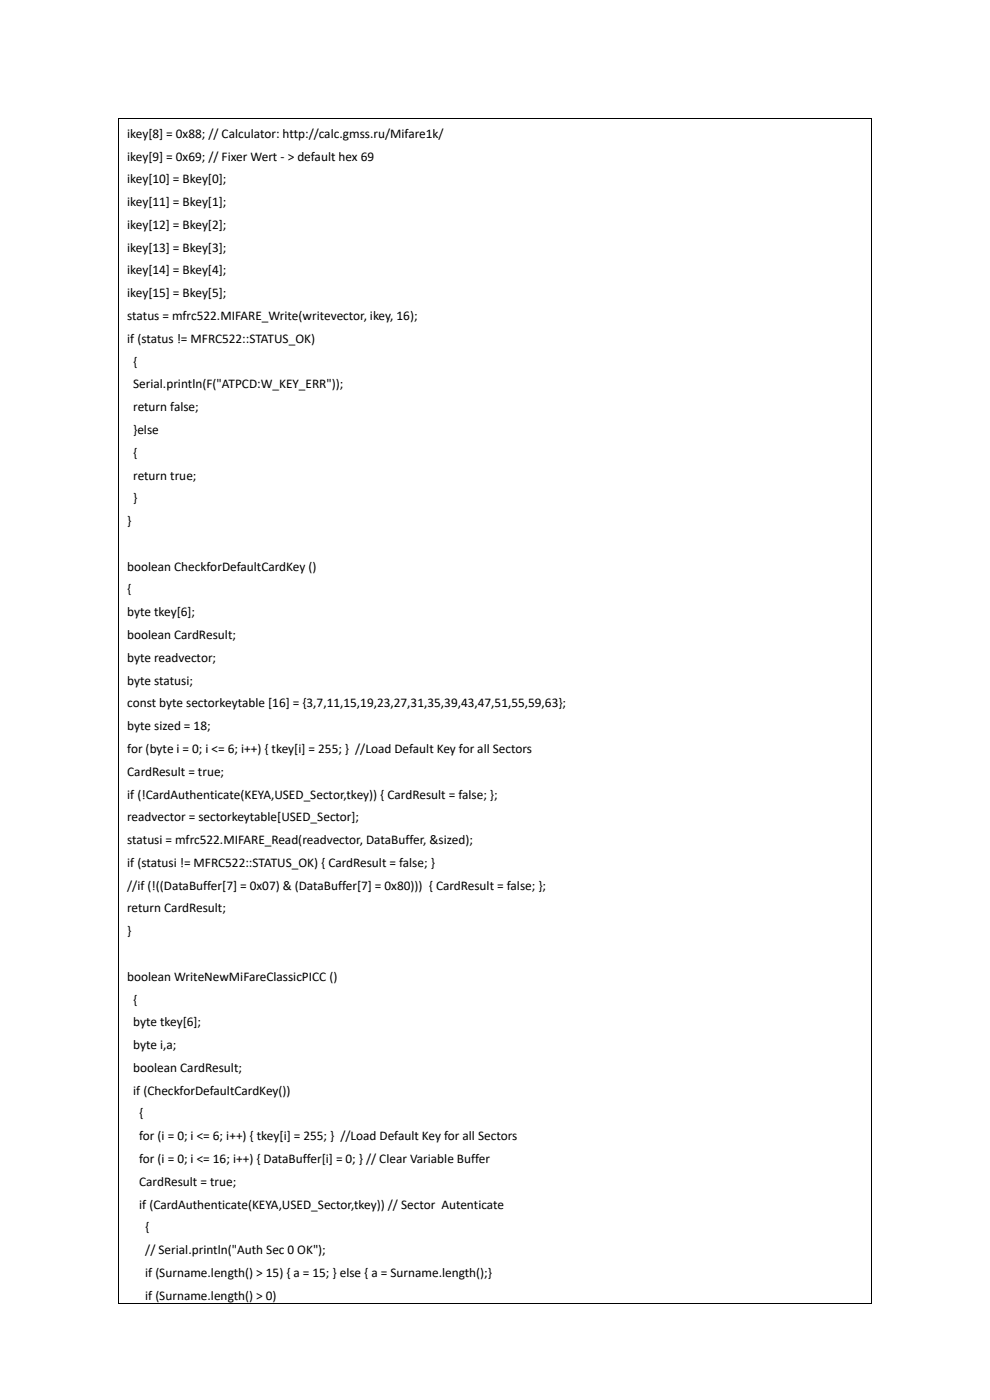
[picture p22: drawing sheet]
<svg xmlns="http://www.w3.org/2000/svg" width="210mm" height="297mm" viewBox="0 0 210 297" stroke-linecap="round" stroke-linejoin="round" font-family="sans-serif">
<defs><g id="words">
<g font-size="2.8">
<text x="27" y="29.2">ikey[8] = 0x88; // Calculator: http://calc.gmss.ru/Mifare1k/</text>
<text x="27" y="34.1">ikey[9] = 0x69; // Fixer Wert - &gt; default hex 69</text>
<text x="27" y="38.9">ikey[10] = Bkey[0];</text>
<text x="27" y="43.7">ikey[11] = Bkey[1];</text>
<text x="27" y="48.6">ikey[12] = Bkey[2];</text>
<text x="27" y="53.4">ikey[13] = Bkey[3];</text>
<text x="27" y="58.2">ikey[14] = Bkey[4];</text>
<text x="27" y="63.1">ikey[15] = Bkey[5];</text>
<text x="27" y="67.9">status = mfrc522.MIFARE_Write(writevector, ikey, 16);</text>
<text x="27" y="72.7">if (status != MFRC522::STATUS_OK)</text>
<text x="28.3" y="77.6">{</text>
<text x="28.3" y="82.4">Serial.println(F(&quot;ATPCD:W_KEY_ERR&quot;));</text>
<text x="28.3" y="87.2">return false;</text>
<text x="28.3" y="92.1">}else</text>
<text x="28.3" y="101.7">return true;</text>
<text x="28.3" y="96.9">{</text>
<text x="28.3" y="106.6">}</text>
<text x="27" y="111.4">}</text>
<text x="27" y="121.1">boolean CheckforDefaultCardKey ()</text>
<text x="27" y="125.9">{</text>
<text x="27" y="130.7">byte tkey[6];</text>
<text x="27" y="135.6">boolean CardResult;</text>
<text x="27" y="140.4">byte readvector;</text>
<text x="27" y="145.2">byte statusi;</text>
<text x="27" y="154.9">byte sized = 18;</text>
<text x="27" y="150.1">const byte sectorkeytable [16] = {3,7,11,15,19,23,27,31,35,39,43,47,51,55,59,63};</text>
<text x="27" y="159.7">for (byte i = 0; i &lt;= 6; i++) { tkey[i] = 255; } //Load Default Key for all Sectors</text>
<text x="27" y="164.5">CardResult = true;</text>
<text x="27" y="169.4">if (!CardAuthenticate(KEYA,USED_Sector,tkey)) { CardResult = false; };</text>
<text x="27" y="174.2">readvector = sectorkeytable[USED_Sector];</text>
<text x="27" y="179">statusi = mfrc522.MIFARE_Read(readvector, DataBuffer, &amp;sized);</text>
<text x="27" y="183.9">if (statusi != MFRC522::STATUS_OK) { CardResult = false; }</text>
<text x="27" y="188.7">//if (!((DataBuffer[7] = 0x07) &amp; (DataBuffer[7] = 0x80))) { CardResult = false; };</text>
<text x="27" y="193.5">return CardResult;</text>
<text x="27" y="198.4">}</text>
<text x="27" y="208">boolean WriteNewMiFareClassicPICC ()</text>
<text x="28.3" y="212.9">{</text>
<text x="28.3" y="217.7">byte tkey[6];</text>
<text x="28.3" y="222.5">byte i,a;</text>
<text x="28.3" y="227.4">boolean CardResult;</text>
<text x="28.3" y="232.2">if (CheckforDefaultCardKey())</text>
<text x="29.5" y="237">{</text>
<text x="29.5" y="241.9">for (i = 0; i &lt;= 6; i++) { tkey[i] = 255; } //Load Default Key for all Sectors</text>
<text x="29.5" y="251.5">CardResult = true;</text>
<text x="29.5" y="246.7">for (i = 0; i &lt;= 16; i++) { DataBuffer[i] = 0; } // Clear Variable Buffer</text>
<text x="29.5" y="256.4">if (CardAuthenticate(KEYA,USED_Sector,tkey)) // Sector Autenticate</text>
<text x="30.8" y="261.2">{</text>
<text x="30.8" y="266">// Serial.println(&quot;Auth Sec 0 OK&quot;);</text>
<text x="30.8" y="270.9">if (Surname.length() &gt; 15) { a = 15; } else { a = Surname.length();}</text>
<text x="30.8" y="275.7">if (Surname.length() &gt; 0)</text>
</g>
</g></defs>
<g fill="#000">
<path d="M25 25h.2v.2h-.2z" fill-rule="evenodd"/>
<path d="M25 25h.2v.2h-.2z" fill-rule="evenodd"/>
<path d="M184.8 25h.2v.2h-.2z" fill-rule="evenodd"/>
<path d="M184.8 25h.2v.2h-.2z" fill-rule="evenodd"/>
<path d="M25 276.5h.2v.2h-.2z" fill-rule="evenodd"/>
<path d="M25 276.5h.2v.2h-.2z" fill-rule="evenodd"/>
<path d="M184.8 276.5h.2v.2h-.2z" fill-rule="evenodd"/>
<path d="M184.8 276.5h.2v.2h-.2z" fill-rule="evenodd"/>
</g>
<path d="M25.1 25.2v251.3M25.2 25.1h159.6M184.9 25.2v251.3M25.2 276.6h159.6" fill="none" stroke="#000" stroke-width=".21"/>
<use href="#words"/>
</svg>
